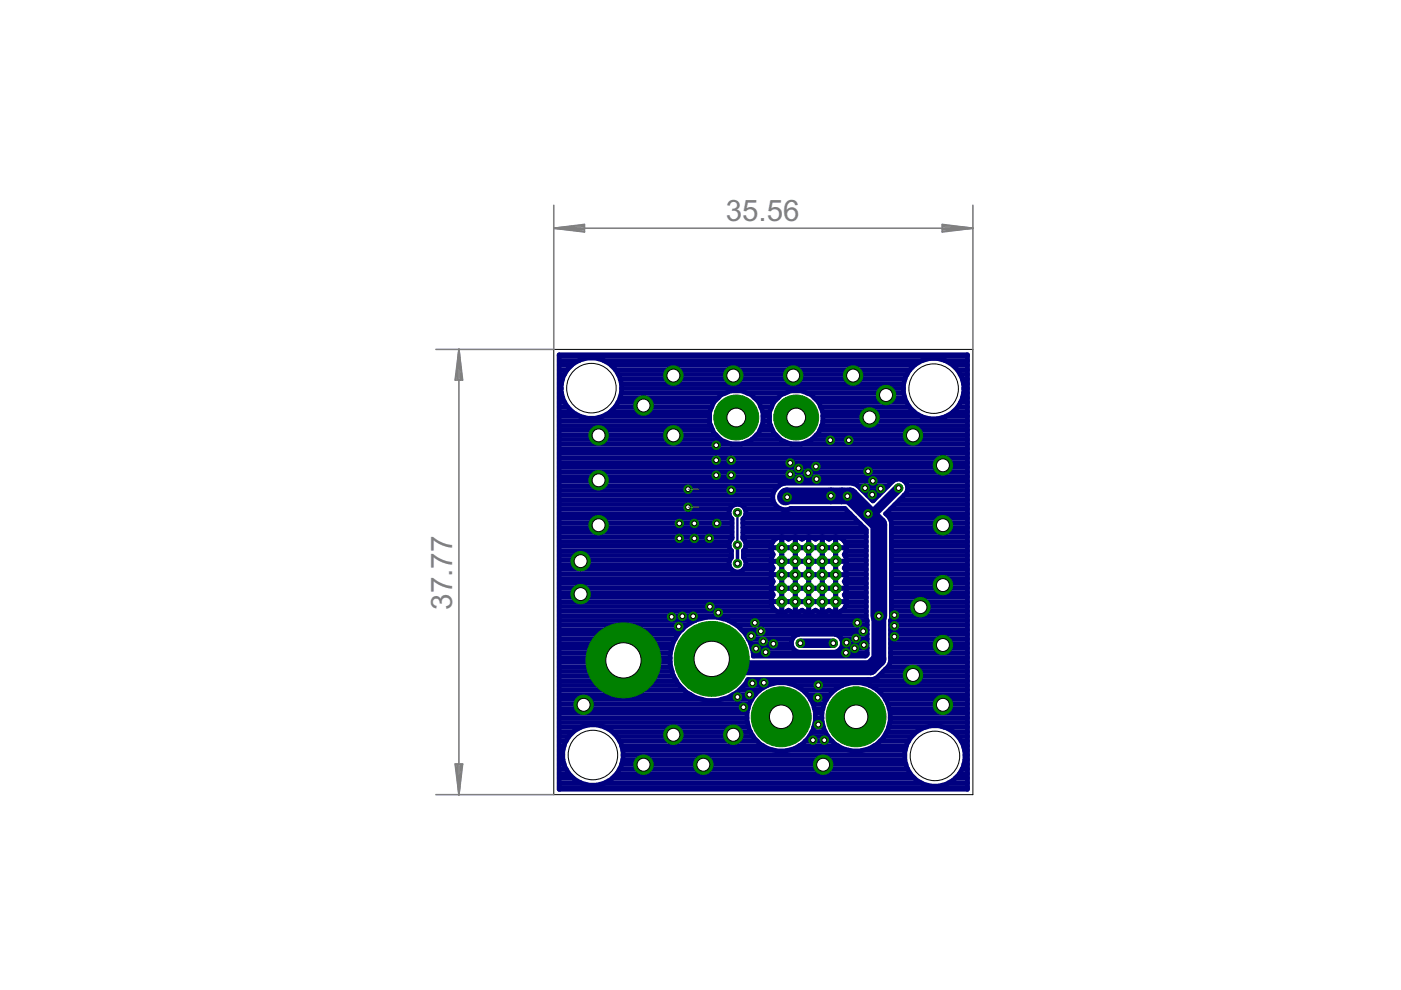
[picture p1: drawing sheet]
<svg xmlns="http://www.w3.org/2000/svg" width="297mm" height="210mm" viewBox="0 0 297 210" stroke-linecap="round" stroke-linejoin="round" font-family="sans-serif">
<defs><g id="words">
<g font-size="7" fill="#808080">
<text x="153.9" y="46.9">35.56</text>
<text x="95.9" y="129.3" transform="rotate(-90 95.9 129.3)">37.77</text>
</g>
</g></defs>
<g fill="none" stroke="#000080" stroke-width="1">
<path d="M118.6 75.2h86.5v92.1h-86.5zM118.6 79.4h1.1M118.6 78.4h1.6M118.6 77.4h2.6M118.6 76.5h4.1M118.6 75.5h86.5M128 76.5h67.5M129.6 77.4h64.3M130.5 78.4h62.4M131.1 79.4h61.2M195.5 76.5a6.4 6.4 0 0 0-2.7 9.8 6.4 6.4 0 0 0 10.3 0 6.4 6.4 0 0 0-2.7-9.8M195.5 76.5l1.6-.5h1.7l1.6 .5"/>
<path d="M200.4 76.5h4.7M202 77.4h3.1M203 78.4h2.1M203.6 79.4h1.5M118.6 94.1h86.5M118.6 99.1h86.5M118.6 98.1h86.5M118.6 97.1h86.5M118.6 96.1h86.5M118.6 95.1h86.5M118.6 93.2h34.2M118.6 92.2h33.2"/>
<path d="M118.6 91.2h32.5M118.6 90.2h32.1M118.6 89.2h31.9M118.6 88.3h4.3M118.6 87.3h2.7M118.6 86.3h1.7M118.6 85.3h1.1M118.6 84.3h.7M118.6 83.3h.4M118.6 82.4h.4M118.6 81.4h.4M118.6 80.4h.7"/>
<path d="M122.9 88.2a6.4 6.4 0 0 1-2.6-9.8 6.4 6.4 0 0 1 10.2 0 6.4 6.4 0 0 1-2.7 9.8M122.9 88.2l1.6 .5h1.7l1.6-.5M127.8 88.3h22.7M129.5 87.3h21M130.4 86.3h20.5M131 85.3h20.3M131.5 84.3h20.8M131.5 80.4h60.4M131.7 83.3h22.1M131.8 81.4h59.8M131.8 82.4h59.8M151.3 85.3a5.8 5.8 0 0 1 9.6 0 5.8 5.8 0 0 1-3.7 8.8"/>
<path d="M151.3 85.3a5.7 5.7 0 0 0 3.7 8.8M158.4 83.3h8.1M159.4 93.2h6.1M159.9 84.3h5.1M160.4 92.2h4.1M160.9 85.3h3.1M161.1 91.2h2.7M161.3 86.3h2.3M161.5 90.2h1.9M161.7 87.3h1.5M161.8 89.2h1.4M161.8 88.3h1.4"/>
<path d="M164 85.3a5.8 5.8 0 0 1 9.6 0M164 85.3a5.7 5.7 0 0 0 3.7 8.8M171.1 83.3h20.5M172.1 93.2h33M172.6 84.3h19.2M173.1 92.2h32M173.6 85.3a5.7 5.7 0 0 1-3.7 8.8M173.6 85.3h18.6M173.8 91.2h31.3M174 86.3h18.8M174.2 90.2h30.9M174.4 87.3h19.4"/>
<path d="M174.5 89.2h30.6M174.5 88.3h20.8M200.6 88.3h4.5M202.1 87.3h3M203.1 86.3h2M203.6 85.3h1.5M204 80.4h1.1M204 84.3h1.1M204.3 81.4h.8M204.3 83.3h.8M204.3 82.4h.8M118.6 113.8h36.6"/>
<path d="M118.6 119.7h36M118.6 118.8h36.1M118.6 117.8h36.5M118.6 116.8h36.5M118.6 115.8h36M118.6 114.8h36.1M118.6 112.9h36.6M118.6 111.9h36.6M118.6 110.9h36.6M118.6 109.9h36.5M118.6 108.9h36M118.6 107.9h36.1"/>
<path d="M118.6 107h37.3M118.6 106h45.3M118.6 105h45.3M118.6 104h45.6M118.6 103h46.5M118.6 102h70.7M118.6 101h86.5M118.6 100.1h86.5M155.1 116.8a1.72 1.72 0 0 1 .1-2.6v-4.1a1.8 1.8 0 0 1-.2-2.7 1.8 1.8 0 0 1 2.7 0 1.8 1.8 0 0 1-.2 2.7v4.1a1.73 1.73 0 0 1 .1 2.6M155.1 116.8v1.4a1.79 1.79 0 0 0 0 2.6 1.79 1.79 0 0 0 2.5 0 1.79 1.79 0 0 0 0-2.6v-1.4M156.8 107h7.5M157.5 113.8h26.2"/>
<path d="M157.5 112.9h26.2M157.5 111.9h25.7M157.5 110.9h24.7M157.6 117.8h6.2M157.6 116.8h6M157.7 109.9h23.5M158 107.9h7.7M158 118.8h5.5M158 114.8h5.9M158.1 119.7h5.5M158.1 115.8h5.4M158.1 108.9h22.1"/>
<path d="M163.5 119h16M163.5 116.1h16M163.5 118.8a2.27 2.27 0 0 0 .5 1.6 2.27 2.27 0 0 0 0 2.9l-.3 .3M163.6 116.8l.4 .8-.5 1.2M164.3 103.9l1-1 .9-.4h14.6l.9 .4 3.4 3.3 4.3-4.3a1.94 1.94 0 0 1 2.5 .2 1.94 1.94 0 0 1 .2 2.5l-4.3 4.3 .8 .8 .4 1v20.4l-.2 .5v8.7l-.4 .9-2.5 2.5-.9 .4h-26.4a8.9 8.9 0 0 1-13.7 2 8.9 8.9 0 0 1 .9-13.8 8.9 8.9 0 0 1 13.3 4l.6 2.2v.6h23.8l.4-.3v-7.2l-.2-.5v-18.8l-4.6-4.5h-11.4a2.68 2.68 0 0 1-3.3-.6 2.68 2.68 0 0 1-.1-3.3zM165.5 113.9a2.3 2.3 0 0 0-1.9 2.9M165.8 113.9v16M165.8 119.7h.1M165.8 118.8h.1M165.8 117.8h.1M165.8 116.8h.1M165.8 115.8h.1"/>
<path d="M165.8 114.8h.1M166 113.9l1.2 .4 1.2-.4M167.4 107.9h11.9M168.6 113.9v16M168.6 119.7h.1M168.6 118.8h.1M168.6 117.8h.1M168.6 116.8h.1M168.6 115.8h.1M168.6 114.8h.1M168.8 113.9l1.3 .4 1.1-.4M171.5 113.9v16"/>
<path d="M171.5 119.7h.1M171.5 118.8h.1M171.5 117.8h.1M171.5 116.8h.1M171.5 115.8h.1M171.5 114.8h.1M171.7 113.9l1.2 .4 1.2-.4M174.3 113.9v16M174.3 119.7h.1M174.3 118.8h.1M174.3 117.8h.1M174.3 116.8h.1"/>
<path d="M174.3 115.8h.1M174.3 114.8h.1M174.6 113.9l1.2 .4 1.2-.4M177.2 113.9v16M177.2 119.7h.1M177.2 118.8h.1M177.2 117.8h.1M177.2 116.8h.1M177.2 115.8h.1M177.2 114.8h.1M177.4 113.9a2.3 2.3 0 0 1 2 2.9M179 114.8h4.7"/>
<path d="M179.1 117.8h4.6M179.3 119.7h4.4M179.4 116.8l-.4 .8 .5 1.2M179.4 116.8h4.3M179.5 115.8h4.2M179.5 118.8a2.27 2.27 0 0 1-.5 1.6 2.27 2.27 0 0 1 0 2.9 2.3 2.3 0 0 1 0 2.8 2.3 2.3 0 0 1 0 2.9 2.3 2.3 0 0 1-2.9 .6M179.5 118.8h4.2M181.9 103h6.4M182.9 104h4.4M183.9 105h2.4M184.8 106h.6M187.8 108.9h17.3"/>
<path d="M188.7 109.9h16.4M188.8 107.9h16.3M189 113.8h16.1M189 119.7h16.1M189 118.8h16.1M189 117.8h16.1M189 116.8h16.1M189 115.8h16.1M189 114.8h16.1M189 112.9h16.1M189 111.9h16.1M189 110.9h16.1"/>
<path d="M189.7 107h15.4M190.7 106h14.4M191.7 105h13.4M191.7 102h13.4M192.4 104h12.7M192.4 103h12.7M118.6 134.5h25.1M118.6 139.4h23.5M118.6 138.4h23.5M118.6 137.5h23.8M118.6 136.5h24M118.6 135.5h24.6"/>
<path d="M118.6 133.5h26M118.6 132.5h27.1M118.6 131.6h28.8M118.6 130.6h65.1M118.6 129.6h46.1M118.6 128.6h45.1M118.6 127.6h44.9M118.6 126.6h45.1M118.6 125.6h45.1M118.6 124.7h44.9M118.6 123.7h45.1M118.6 122.7h45"/>
<path d="M118.6 121.7h44.9M118.6 120.7h36.5M154.4 131.6h29.4M156.1 132.5h27.8M157.2 133.5h26.7M157.6 120.7h6.2M158.1 134.5h11.1M158.7 135.5h9.3M159.2 136.5h8.6M159.4 137.5h8.7M159.7 138.4h24.2M163.5 121.9h16"/>
<path d="M163.5 124.7h16M163.5 127.6h16M163.7 123.6a2.23 2.23 0 0 0 .3 2.5 2.3 2.3 0 0 0 0 2.9 2.3 2.3 0 0 0 2.8 .6M165.8 129.6h.1M165.8 128.6h.1M165.8 127.6h.1M165.8 126.6h.1M165.8 125.6h.1M165.8 124.7h.1M165.8 123.7h.1M165.8 122.7h.1M165.8 121.7h.1"/>
<path d="M165.8 120.7h.1M166.8 129.6l.4-.2a2.3 2.3 0 0 0 2.9 0 2.29 2.29 0 0 0 2.8 0 2.29 2.29 0 0 0 2.9 0l.3 .2M166.9 129.6h.6M168.1 137.5l.5 .5 .7 .3h7.8l.7-.3 .5-.5M168.1 137.5a1.94 1.94 0 0 1 1.2-3h7.8a1.94 1.94 0 0 1 1.2 3M168.6 129.6h.1M168.6 128.6h.1M168.6 127.6h.1M168.6 126.6h.1M168.6 125.6h.1M168.6 124.7h.1M168.6 123.7h.1"/>
<path d="M168.6 122.7h.1M168.6 121.7h.1M168.6 120.7h.1M169.7 129.6h.7M171.5 129.6h.1M171.5 128.6h.1M171.5 127.6h.1M171.5 126.6h.1M171.5 125.6h.1M171.5 124.7h.1M171.5 123.7h.1M171.5 122.7h.1"/>
<path d="M171.5 121.7h.1M171.5 120.7h.1M172.6 129.6h.6M174.3 129.6h.1M174.3 128.6h.1M174.3 127.6h.1M174.3 126.6h.1M174.3 125.6h.1M174.3 124.7h.1M174.3 123.7h.1M174.3 122.7h.1M174.3 121.7h.1"/>
<path d="M174.3 120.7h.1M175.4 129.6h.7M177.1 134.5h6.8M177.2 129.6h.1M177.2 128.6h.1M177.2 127.6h.1M177.2 126.6h.1M177.2 125.6h.1M177.2 124.7h.1M177.2 123.7h.1M177.2 122.7h.1M177.2 121.7h.1"/>
<path d="M177.2 120.7h.1M178.3 137.5h5.6M178.3 129.6h5.4M178.4 135.5h5.5M178.6 136.5h5.3M179.2 120.7h4.5M179.2 128.6h4.5M179.2 123.7h4.5M179.3 126.6h4.4M179.3 125.6h4.4M179.3 122.7h4.4M179.5 127.6h4.2"/>
<path d="M179.5 124.7h4.2M179.5 121.7h4.2M188.8 134.5h16.3M188.8 139.4h16.3M188.8 138.4h16.3M188.8 137.5h16.3M188.8 136.5h16.3M188.8 135.5h16.3M188.8 133.5h16.3M188.8 132.5h16.3M188.8 131.6h16.3M189 130.6h16.1"/>
<path d="M189 129.6h16.1M189 128.6h16.1M189 127.6h16.1M189 126.6h16.1M189 125.6h16.1M189 124.7h16.1M189 123.7h16.1M189 122.7h16.1M189 121.7h16.1M189 120.7h16.1M118.6 159.1h.8M118.6 158.1h1"/>
<path d="M118.6 157.1h1.4M118.6 156.1h2M118.6 155.2h3M118.6 154.2h4.5M118.6 153.2h39.9M118.6 152.2h39.8M118.6 151.2h39.8M118.6 150.2h40M118.6 149.2h40.3M118.6 148.3h30.2M118.6 147.3h27.8M118.6 146.3h26.4"/>
<path d="M118.6 145.3h25.5M118.6 144.3h24.8M118.6 143.4h24.2M118.6 142.4h23.9M118.6 141.4h23.6M118.6 140.4h23.5M120.6 156.2a6.4 6.4 0 0 1 10.2 0M120.6 156.2a6.4 6.4 0 0 0 0 7.8M128.2 154.2h30.5M129.8 155.2h29.3M130.8 156.2a6.4 6.4 0 0 1 0 7.8M130.8 156.1h28.9"/>
<path d="M131.4 157.1h29.1M131.8 158.1h30M132.1 159.1h32.1M153 148.3h6.4M155.4 147.3h4.7M156.8 146.3h4.3M157.8 145.3h4.9M158.4 144.3h46.7M167 159.1h13.1M168.6 145.3h10M169.5 158.1h8.1M170.2 146.3h6.8"/>
<path d="M170.7 157.1h5.7M171.2 147.3h4.8M171.6 156.1h4M171.9 148.3h3.4M172.1 155.2h2.9M172.4 149.2h2.3M172.5 154.2h2.1M172.7 150.2h1.8M172.8 153.2h1.5M172.9 152.2h1.4M172.9 151.2h1.4M182.9 159.1h9"/>
<path d="M184.4 145.3h20.7M185.4 158.1h6.8M186.1 146.3h19M186.3 143.4h18.8M186.6 157.1h6.1M187 147.3h18.1M187.3 142.4h17.8M187.5 156.1h5.8M187.7 148.3h17.4M188 155.2h6.3M188.2 141.4h16.9M188.3 149.2h16.8"/>
<path d="M188.4 154.2h7.9M188.5 150.2h16.6M188.7 153.2h16.4M188.7 152.2h16.4M188.7 151.2h16.4M188.8 140.4h16.3M200.1 154.2h5M202.1 155.2h3M203.1 156.1h2M203.8 157.1h1.3M204.3 158.1h.8M204.5 159.1h.6"/>
<path d="M118.6 167h86.5M118.6 166h4.5M118.6 165h3M118.6 164h2M118.6 163h1.4M118.6 162.1h1M118.6 161.1h.8M118.6 160.1h.7M120.6 164a6.4 6.4 0 0 0 10.2 0M128.3 166h67M129.8 165h64.1M130.8 164h62.2"/>
<path d="M131.4 163h61M131.8 162.1h60.3M132.1 161.1h59.7M132.1 160.1h59.7M201.1 166h4M202.5 165h2.6M203.4 164h1.7M204 163h1.1M204.4 162.1h.7M204.6 161.1h.5M204.6 160.1h.5"/>
<circle cx="165.6" cy="152" r="7.3"/>
<circle cx="181.5" cy="152" r="7.3"/>
<circle cx="198.2" cy="160.3" r="6.4"/>
</g>
<path d="M156.4 115.5v4M166.5 105.4h.4M178.5 105.1l1.2 .1" fill="none" stroke="#000080" stroke-width=".76"/>
<path d="M156.4 108.7v6.8" fill="none" stroke="#000080" stroke-width=".51"/>
<path d="M166.5 105.4l.3-.3h13.4l6.1 6.1v19.4" fill="none" stroke="#000080" stroke-width="3.6"/>
<path d="M190.5 103.5l-5.6 5.6v.7M169.7 136.4h7" fill="none" stroke="#000080" stroke-width="2"/>
<path d="M186.3 130.6v9.2l-1.7 1.8h-31.8l-1.9-1.9" fill="none" stroke="#000080" stroke-width="3.2"/>
<circle cx="165.8" cy="127.6" r="1.14" fill="#008000" stroke="#008000" stroke-width=".21"/>
<circle cx="165.8" cy="127.6" r=".51" fill="#fff" stroke="#000" stroke-width=".21"/>
<circle cx="165.8" cy="121.9" r="1.14" fill="#008000" stroke="#008000" stroke-width=".21"/>
<circle cx="165.8" cy="121.9" r=".51" fill="#fff" stroke="#000" stroke-width=".21"/>
<circle cx="165.8" cy="124.7" r="1.14" fill="#008000" stroke="#008000" stroke-width=".21"/>
<circle cx="165.8" cy="124.7" r=".51" fill="#fff" stroke="#000" stroke-width=".21"/>
<circle cx="168.6" cy="124.7" r="1.14" fill="#008000" stroke="#008000" stroke-width=".21"/>
<circle cx="168.6" cy="124.7" r=".51" fill="#fff" stroke="#000" stroke-width=".21"/>
<circle cx="165.8" cy="119" r="1.14" fill="#008000" stroke="#008000" stroke-width=".21"/>
<circle cx="165.8" cy="119" r=".51" fill="#fff" stroke="#000" stroke-width=".21"/>
<circle cx="165.8" cy="116.1" r="1.14" fill="#008000" stroke="#008000" stroke-width=".21"/>
<circle cx="165.8" cy="116.1" r=".51" fill="#fff" stroke="#000" stroke-width=".21"/>
<circle cx="168.6" cy="116.1" r="1.14" fill="#008000" stroke="#008000" stroke-width=".21"/>
<circle cx="168.6" cy="116.1" r=".51" fill="#fff" stroke="#000" stroke-width=".21"/>
<circle cx="168.6" cy="119" r="1.14" fill="#008000" stroke="#008000" stroke-width=".21"/>
<circle cx="168.6" cy="119" r=".51" fill="#fff" stroke="#000" stroke-width=".21"/>
<circle cx="168.6" cy="121.9" r="1.14" fill="#008000" stroke="#008000" stroke-width=".21"/>
<circle cx="168.6" cy="121.9" r=".51" fill="#fff" stroke="#000" stroke-width=".21"/>
<circle cx="168.6" cy="127.6" r="1.14" fill="#008000" stroke="#008000" stroke-width=".21"/>
<circle cx="168.6" cy="127.6" r=".51" fill="#fff" stroke="#000" stroke-width=".21"/>
<circle cx="171.5" cy="127.6" r="1.14" fill="#008000" stroke="#008000" stroke-width=".21"/>
<circle cx="171.5" cy="127.6" r=".51" fill="#fff" stroke="#000" stroke-width=".21"/>
<circle cx="171.5" cy="124.7" r="1.14" fill="#008000" stroke="#008000" stroke-width=".21"/>
<circle cx="171.5" cy="124.7" r=".51" fill="#fff" stroke="#000" stroke-width=".21"/>
<circle cx="171.5" cy="121.9" r="1.14" fill="#008000" stroke="#008000" stroke-width=".21"/>
<circle cx="171.5" cy="121.9" r=".51" fill="#fff" stroke="#000" stroke-width=".21"/>
<circle cx="171.5" cy="119" r="1.14" fill="#008000" stroke="#008000" stroke-width=".21"/>
<circle cx="171.5" cy="119" r=".51" fill="#fff" stroke="#000" stroke-width=".21"/>
<circle cx="171.5" cy="116.1" r="1.14" fill="#008000" stroke="#008000" stroke-width=".21"/>
<circle cx="171.5" cy="116.1" r=".51" fill="#fff" stroke="#000" stroke-width=".21"/>
<circle cx="174.3" cy="116.1" r="1.14" fill="#008000" stroke="#008000" stroke-width=".21"/>
<circle cx="174.3" cy="116.1" r=".51" fill="#fff" stroke="#000" stroke-width=".21"/>
<circle cx="174.3" cy="119" r="1.14" fill="#008000" stroke="#008000" stroke-width=".21"/>
<circle cx="174.3" cy="119" r=".51" fill="#fff" stroke="#000" stroke-width=".21"/>
<circle cx="174.3" cy="121.9" r="1.14" fill="#008000" stroke="#008000" stroke-width=".21"/>
<circle cx="174.3" cy="121.9" r=".51" fill="#fff" stroke="#000" stroke-width=".21"/>
<circle cx="174.3" cy="124.7" r="1.14" fill="#008000" stroke="#008000" stroke-width=".21"/>
<circle cx="174.3" cy="124.7" r=".51" fill="#fff" stroke="#000" stroke-width=".21"/>
<circle cx="174.3" cy="127.6" r="1.14" fill="#008000" stroke="#008000" stroke-width=".21"/>
<circle cx="174.3" cy="127.6" r=".51" fill="#fff" stroke="#000" stroke-width=".21"/>
<circle cx="177.2" cy="127.6" r="1.14" fill="#008000" stroke="#008000" stroke-width=".21"/>
<circle cx="177.2" cy="127.6" r=".51" fill="#fff" stroke="#000" stroke-width=".21"/>
<circle cx="177.2" cy="124.7" r="1.14" fill="#008000" stroke="#008000" stroke-width=".21"/>
<circle cx="177.2" cy="124.7" r=".51" fill="#fff" stroke="#000" stroke-width=".21"/>
<circle cx="177.2" cy="121.9" r="1.14" fill="#008000" stroke="#008000" stroke-width=".21"/>
<circle cx="177.2" cy="121.9" r=".51" fill="#fff" stroke="#000" stroke-width=".21"/>
<circle cx="177.2" cy="119" r="1.14" fill="#008000" stroke="#008000" stroke-width=".21"/>
<circle cx="177.2" cy="119" r=".51" fill="#fff" stroke="#000" stroke-width=".21"/>
<circle cx="177.2" cy="116.1" r="1.14" fill="#008000" stroke="#008000" stroke-width=".21"/>
<circle cx="177.2" cy="116.1" r=".51" fill="#fff" stroke="#000" stroke-width=".21"/>
<circle cx="132.2" cy="140" r="7.9" fill="#008000" stroke="#008000" stroke-width=".21"/>
<circle cx="132.2" cy="140" r="3.7" fill="#fff" stroke="#000" stroke-width=".21"/>
<circle cx="142.8" cy="155.8" r="2.05" fill="#008000" stroke="#008000" stroke-width=".21"/>
<circle cx="142.8" cy="155.8" r="1.38" fill="#fff" stroke="#000" stroke-width=".21"/>
<circle cx="155.5" cy="155.8" r="2.05" fill="#008000" stroke="#008000" stroke-width=".21"/>
<circle cx="155.5" cy="155.8" r="1.38" fill="#fff" stroke="#000" stroke-width=".21"/>
<circle cx="199.9" cy="149.4" r="2.05" fill="#008000" stroke="#008000" stroke-width=".21"/>
<circle cx="199.9" cy="149.4" r="1.38" fill="#fff" stroke="#000" stroke-width=".21"/>
<circle cx="199.9" cy="136.8" r="2.05" fill="#008000" stroke="#008000" stroke-width=".21"/>
<circle cx="199.9" cy="136.8" r="1.38" fill="#fff" stroke="#000" stroke-width=".21"/>
<circle cx="193.6" cy="143.1" r="2.05" fill="#008000" stroke="#008000" stroke-width=".21"/>
<circle cx="193.6" cy="143.1" r="1.38" fill="#fff" stroke="#000" stroke-width=".21"/>
<circle cx="195.2" cy="128.7" r="2.05" fill="#008000" stroke="#008000" stroke-width=".21"/>
<circle cx="195.2" cy="128.7" r="1.38" fill="#fff" stroke="#000" stroke-width=".21"/>
<circle cx="199.9" cy="124.1" r="2.05" fill="#008000" stroke="#008000" stroke-width=".21"/>
<circle cx="199.9" cy="124.1" r="1.38" fill="#fff" stroke="#000" stroke-width=".21"/>
<circle cx="199.9" cy="111.4" r="2.05" fill="#008000" stroke="#008000" stroke-width=".21"/>
<circle cx="199.9" cy="111.4" r="1.38" fill="#fff" stroke="#000" stroke-width=".21"/>
<circle cx="199.9" cy="98.7" r="2.05" fill="#008000" stroke="#008000" stroke-width=".21"/>
<circle cx="199.9" cy="98.7" r="1.38" fill="#fff" stroke="#000" stroke-width=".21"/>
<circle cx="180.9" cy="79.6" r="2.05" fill="#008000" stroke="#008000" stroke-width=".21"/>
<circle cx="180.9" cy="79.6" r="1.38" fill="#fff" stroke="#000" stroke-width=".21"/>
<circle cx="142.8" cy="79.6" r="2.05" fill="#008000" stroke="#008000" stroke-width=".21"/>
<circle cx="142.8" cy="79.6" r="1.38" fill="#fff" stroke="#000" stroke-width=".21"/>
<circle cx="136.4" cy="86" r="2.05" fill="#008000" stroke="#008000" stroke-width=".21"/>
<circle cx="136.4" cy="86" r="1.38" fill="#fff" stroke="#000" stroke-width=".21"/>
<circle cx="187.9" cy="83.8" r="2.05" fill="#008000" stroke="#008000" stroke-width=".21"/>
<circle cx="187.9" cy="83.8" r="1.38" fill="#fff" stroke="#000" stroke-width=".21"/>
<circle cx="193.6" cy="92.3" r="2.05" fill="#008000" stroke="#008000" stroke-width=".21"/>
<circle cx="193.6" cy="92.3" r="1.38" fill="#fff" stroke="#000" stroke-width=".21"/>
<circle cx="123.1" cy="126" r="2.05" fill="#008000" stroke="#008000" stroke-width=".21"/>
<circle cx="123.1" cy="126" r="1.38" fill="#fff" stroke="#000" stroke-width=".21"/>
<circle cx="123.1" cy="119" r="2.05" fill="#008000" stroke="#008000" stroke-width=".21"/>
<circle cx="123.1" cy="119" r="1.38" fill="#fff" stroke="#000" stroke-width=".21"/>
<circle cx="180" cy="93.3" r=".89" fill="#008000" stroke="#008000" stroke-width=".21"/>
<circle cx="180" cy="93.3" r=".51" fill="#fff" stroke="#000" stroke-width=".21"/>
<circle cx="176" cy="93.3" r=".89" fill="#008000" stroke="#008000" stroke-width=".21"/>
<circle cx="176" cy="93.3" r=".51" fill="#fff" stroke="#000" stroke-width=".21"/>
<circle cx="184.4" cy="88.5" r="2.05" fill="#008000" stroke="#008000" stroke-width=".21"/>
<circle cx="184.4" cy="88.5" r="1.38" fill="#fff" stroke="#000" stroke-width=".21"/>
<circle cx="181.8" cy="132.1" r=".89" fill="#008000" stroke="#008000" stroke-width=".21"/>
<circle cx="181.8" cy="132.1" r=".51" fill="#fff" stroke="#000" stroke-width=".21"/>
<circle cx="183" cy="133.8" r=".89" fill="#008000" stroke="#008000" stroke-width=".21"/>
<circle cx="183" cy="133.8" r=".51" fill="#fff" stroke="#000" stroke-width=".21"/>
<circle cx="181.5" cy="135.4" r=".89" fill="#008000" stroke="#008000" stroke-width=".21"/>
<circle cx="181.5" cy="135.4" r=".51" fill="#fff" stroke="#000" stroke-width=".21"/>
<circle cx="164" cy="136.5" r=".89" fill="#008000" stroke="#008000" stroke-width=".21"/>
<circle cx="164" cy="136.5" r=".51" fill="#fff" stroke="#000" stroke-width=".21"/>
<circle cx="161.8" cy="136" r=".89" fill="#008000" stroke="#008000" stroke-width=".21"/>
<circle cx="161.8" cy="136" r=".51" fill="#fff" stroke="#000" stroke-width=".21"/>
<circle cx="161.3" cy="133.8" r=".89" fill="#008000" stroke="#008000" stroke-width=".21"/>
<circle cx="161.3" cy="133.8" r=".51" fill="#fff" stroke="#000" stroke-width=".21"/>
<circle cx="160" cy="132.1" r=".89" fill="#008000" stroke="#008000" stroke-width=".21"/>
<circle cx="160" cy="132.1" r=".51" fill="#fff" stroke="#000" stroke-width=".21"/>
<circle cx="162.3" cy="138.3" r=".89" fill="#008000" stroke="#008000" stroke-width=".21"/>
<circle cx="162.3" cy="138.3" r=".51" fill="#fff" stroke="#000" stroke-width=".21"/>
<circle cx="159.3" cy="134.9" r=".89" fill="#008000" stroke="#008000" stroke-width=".21"/>
<circle cx="159.3" cy="134.9" r=".51" fill="#fff" stroke="#000" stroke-width=".21"/>
<circle cx="160.3" cy="137.5" r=".89" fill="#008000" stroke="#008000" stroke-width=".21"/>
<circle cx="160.3" cy="137.5" r=".51" fill="#fff" stroke="#000" stroke-width=".21"/>
<circle cx="152.3" cy="129.9" r=".89" fill="#008000" stroke="#008000" stroke-width=".21"/>
<circle cx="152.3" cy="129.9" r=".51" fill="#fff" stroke="#000" stroke-width=".21"/>
<circle cx="150.5" cy="128.6" r=".89" fill="#008000" stroke="#008000" stroke-width=".21"/>
<circle cx="150.5" cy="128.6" r=".51" fill="#fff" stroke="#000" stroke-width=".21"/>
<circle cx="144" cy="114.2" r=".89" fill="#008000" stroke="#008000" stroke-width=".21"/>
<circle cx="144" cy="114.2" r=".51" fill="#fff" stroke="#000" stroke-width=".21"/>
<circle cx="155" cy="103.9" r=".89" fill="#008000" stroke="#008000" stroke-width=".21"/>
<circle cx="155" cy="103.9" r=".51" fill="#fff" stroke="#000" stroke-width=".21"/>
<circle cx="169.4" cy="101.6" r=".89" fill="#008000" stroke="#008000" stroke-width=".21"/>
<circle cx="169.4" cy="101.6" r=".51" fill="#fff" stroke="#000" stroke-width=".21"/>
<circle cx="173.1" cy="101.6" r=".89" fill="#008000" stroke="#008000" stroke-width=".21"/>
<circle cx="173.1" cy="101.6" r=".51" fill="#fff" stroke="#000" stroke-width=".21"/>
<circle cx="171.3" cy="100.3" r=".89" fill="#008000" stroke="#008000" stroke-width=".21"/>
<circle cx="171.3" cy="100.3" r=".51" fill="#fff" stroke="#000" stroke-width=".21"/>
<circle cx="167.5" cy="100.6" r=".89" fill="#008000" stroke="#008000" stroke-width=".21"/>
<circle cx="167.5" cy="100.6" r=".51" fill="#fff" stroke="#000" stroke-width=".21"/>
<circle cx="173" cy="98.9" r=".89" fill="#008000" stroke="#008000" stroke-width=".21"/>
<circle cx="173" cy="98.9" r=".51" fill="#fff" stroke="#000" stroke-width=".21"/>
<circle cx="169.3" cy="99.3" r=".89" fill="#008000" stroke="#008000" stroke-width=".21"/>
<circle cx="169.3" cy="99.3" r=".51" fill="#fff" stroke="#000" stroke-width=".21"/>
<circle cx="167.5" cy="98.1" r=".89" fill="#008000" stroke="#008000" stroke-width=".21"/>
<circle cx="167.5" cy="98.1" r=".51" fill="#fff" stroke="#000" stroke-width=".21"/>
<circle cx="184.9" cy="104.9" r=".89" fill="#008000" stroke="#008000" stroke-width=".21"/>
<circle cx="184.9" cy="104.9" r=".51" fill="#fff" stroke="#000" stroke-width=".21"/>
<circle cx="183.4" cy="103.5" r=".89" fill="#008000" stroke="#008000" stroke-width=".21"/>
<circle cx="183.4" cy="103.5" r=".51" fill="#fff" stroke="#000" stroke-width=".21"/>
<circle cx="186.7" cy="103.6" r=".89" fill="#008000" stroke="#008000" stroke-width=".21"/>
<circle cx="186.7" cy="103.6" r=".51" fill="#fff" stroke="#000" stroke-width=".21"/>
<circle cx="185.1" cy="102" r=".89" fill="#008000" stroke="#008000" stroke-width=".21"/>
<circle cx="185.1" cy="102" r=".51" fill="#fff" stroke="#000" stroke-width=".21"/>
<circle cx="184" cy="99.9" r=".89" fill="#008000" stroke="#008000" stroke-width=".21"/>
<circle cx="184" cy="99.9" r=".51" fill="#fff" stroke="#000" stroke-width=".21"/>
<circle cx="189.6" cy="130.4" r=".89" fill="#008000" stroke="#008000" stroke-width=".21"/>
<circle cx="189.6" cy="130.4" r=".51" fill="#fff" stroke="#000" stroke-width=".21"/>
<circle cx="189.6" cy="132.7" r=".89" fill="#008000" stroke="#008000" stroke-width=".21"/>
<circle cx="189.6" cy="132.7" r=".51" fill="#fff" stroke="#000" stroke-width=".21"/>
<circle cx="189.6" cy="135" r=".89" fill="#008000" stroke="#008000" stroke-width=".21"/>
<circle cx="189.6" cy="135" r=".51" fill="#fff" stroke="#000" stroke-width=".21"/>
<circle cx="173.5" cy="145.3" r=".89" fill="#008000" stroke="#008000" stroke-width=".21"/>
<circle cx="173.5" cy="145.3" r=".51" fill="#fff" stroke="#000" stroke-width=".21"/>
<circle cx="173.4" cy="147.9" r=".89" fill="#008000" stroke="#008000" stroke-width=".21"/>
<circle cx="173.4" cy="147.9" r=".51" fill="#fff" stroke="#000" stroke-width=".21"/>
<circle cx="173.5" cy="153.6" r=".89" fill="#008000" stroke="#008000" stroke-width=".21"/>
<circle cx="173.5" cy="153.6" r=".51" fill="#fff" stroke="#000" stroke-width=".21"/>
<circle cx="172.4" cy="156.9" r=".89" fill="#008000" stroke="#008000" stroke-width=".21"/>
<circle cx="172.4" cy="156.9" r=".51" fill="#fff" stroke="#000" stroke-width=".21"/>
<circle cx="174.8" cy="156.9" r=".89" fill="#008000" stroke="#008000" stroke-width=".21"/>
<circle cx="174.8" cy="156.9" r=".51" fill="#fff" stroke="#000" stroke-width=".21"/>
<circle cx="161.9" cy="144.8" r=".89" fill="#008000" stroke="#008000" stroke-width=".21"/>
<circle cx="161.9" cy="144.8" r=".51" fill="#fff" stroke="#000" stroke-width=".21"/>
<circle cx="159.5" cy="144.9" r=".89" fill="#008000" stroke="#008000" stroke-width=".21"/>
<circle cx="159.5" cy="144.9" r=".51" fill="#fff" stroke="#000" stroke-width=".21"/>
<circle cx="158.9" cy="147.3" r=".89" fill="#008000" stroke="#008000" stroke-width=".21"/>
<circle cx="158.9" cy="147.3" r=".51" fill="#fff" stroke="#000" stroke-width=".21"/>
<circle cx="156.4" cy="147.8" r=".89" fill="#008000" stroke="#008000" stroke-width=".21"/>
<circle cx="156.4" cy="147.8" r=".51" fill="#fff" stroke="#000" stroke-width=".21"/>
<circle cx="157.6" cy="149.9" r=".89" fill="#008000" stroke="#008000" stroke-width=".21"/>
<circle cx="157.6" cy="149.9" r=".51" fill="#fff" stroke="#000" stroke-width=".21"/>
<circle cx="147" cy="130.7" r=".89" fill="#008000" stroke="#008000" stroke-width=".21"/>
<circle cx="147" cy="130.7" r=".51" fill="#fff" stroke="#000" stroke-width=".21"/>
<circle cx="144.7" cy="130.7" r=".89" fill="#008000" stroke="#008000" stroke-width=".21"/>
<circle cx="144.7" cy="130.7" r=".51" fill="#fff" stroke="#000" stroke-width=".21"/>
<circle cx="143.9" cy="132.8" r=".89" fill="#008000" stroke="#008000" stroke-width=".21"/>
<circle cx="143.9" cy="132.8" r=".51" fill="#fff" stroke="#000" stroke-width=".21"/>
<circle cx="142.4" cy="130.8" r=".89" fill="#008000" stroke="#008000" stroke-width=".21"/>
<circle cx="142.4" cy="130.8" r=".51" fill="#fff" stroke="#000" stroke-width=".21"/>
<circle cx="155.5" cy="79.6" r="2.05" fill="#008000" stroke="#008000" stroke-width=".21"/>
<circle cx="155.5" cy="79.6" r="1.38" fill="#fff" stroke="#000" stroke-width=".21"/>
<circle cx="168.2" cy="79.6" r="2.05" fill="#008000" stroke="#008000" stroke-width=".21"/>
<circle cx="168.2" cy="79.6" r="1.38" fill="#fff" stroke="#000" stroke-width=".21"/>
<circle cx="179.5" cy="136.2" r=".89" fill="#008000" stroke="#008000" stroke-width=".21"/>
<circle cx="179.5" cy="136.2" r=".51" fill="#fff" stroke="#000" stroke-width=".21"/>
<circle cx="179.3" cy="138.4" r=".89" fill="#008000" stroke="#008000" stroke-width=".21"/>
<circle cx="179.3" cy="138.4" r=".51" fill="#fff" stroke="#000" stroke-width=".21"/>
<circle cx="183.2" cy="136.8" r=".89" fill="#008000" stroke="#008000" stroke-width=".21"/>
<circle cx="183.2" cy="136.8" r=".51" fill="#fff" stroke="#000" stroke-width=".21"/>
<circle cx="181.2" cy="137.5" r=".89" fill="#008000" stroke="#008000" stroke-width=".21"/>
<circle cx="181.2" cy="137.5" r=".51" fill="#fff" stroke="#000" stroke-width=".21"/>
<circle cx="145.9" cy="103.7" r=".89" fill="#008000" stroke="#008000" stroke-width=".21"/>
<circle cx="145.9" cy="103.7" r=".51" fill="#fff" stroke="#000" stroke-width=".21"/>
<circle cx="145.9" cy="107.5" r=".89" fill="#008000" stroke="#008000" stroke-width=".21"/>
<circle cx="145.9" cy="107.5" r=".51" fill="#fff" stroke="#000" stroke-width=".21"/>
<circle cx="155" cy="100.8" r=".89" fill="#008000" stroke="#008000" stroke-width=".21"/>
<circle cx="155" cy="100.8" r=".51" fill="#fff" stroke="#000" stroke-width=".21"/>
<circle cx="155" cy="97.6" r=".89" fill="#008000" stroke="#008000" stroke-width=".21"/>
<circle cx="155" cy="97.6" r=".51" fill="#fff" stroke="#000" stroke-width=".21"/>
<circle cx="151.8" cy="100.8" r=".89" fill="#008000" stroke="#008000" stroke-width=".21"/>
<circle cx="151.8" cy="100.8" r=".51" fill="#fff" stroke="#000" stroke-width=".21"/>
<circle cx="151.8" cy="97.6" r=".89" fill="#008000" stroke="#008000" stroke-width=".21"/>
<circle cx="151.8" cy="97.6" r=".51" fill="#fff" stroke="#000" stroke-width=".21"/>
<circle cx="151.8" cy="94.4" r=".89" fill="#008000" stroke="#008000" stroke-width=".21"/>
<circle cx="151.8" cy="94.4" r=".51" fill="#fff" stroke="#000" stroke-width=".21"/>
<circle cx="147.2" cy="114.2" r=".89" fill="#008000" stroke="#008000" stroke-width=".21"/>
<circle cx="147.2" cy="114.2" r=".51" fill="#fff" stroke="#000" stroke-width=".21"/>
<circle cx="150.4" cy="114.2" r=".89" fill="#008000" stroke="#008000" stroke-width=".21"/>
<circle cx="150.4" cy="114.2" r=".51" fill="#fff" stroke="#000" stroke-width=".21"/>
<circle cx="152" cy="111" r=".89" fill="#008000" stroke="#008000" stroke-width=".21"/>
<circle cx="152" cy="111" r=".51" fill="#fff" stroke="#000" stroke-width=".21"/>
<circle cx="147.2" cy="111" r=".89" fill="#008000" stroke="#008000" stroke-width=".21"/>
<circle cx="147.2" cy="111" r=".51" fill="#fff" stroke="#000" stroke-width=".21"/>
<circle cx="144" cy="111" r=".89" fill="#008000" stroke="#008000" stroke-width=".21"/>
<circle cx="144" cy="111" r=".51" fill="#fff" stroke="#000" stroke-width=".21"/>
<circle cx="142.8" cy="92.3" r="2.05" fill="#008000" stroke="#008000" stroke-width=".21"/>
<circle cx="142.8" cy="92.3" r="1.38" fill="#fff" stroke="#000" stroke-width=".21"/>
<circle cx="126.9" cy="92.3" r="2.05" fill="#008000" stroke="#008000" stroke-width=".21"/>
<circle cx="126.9" cy="92.3" r="1.38" fill="#fff" stroke="#000" stroke-width=".21"/>
<circle cx="126.9" cy="101.8" r="2.05" fill="#008000" stroke="#008000" stroke-width=".21"/>
<circle cx="126.9" cy="101.8" r="1.38" fill="#fff" stroke="#000" stroke-width=".21"/>
<circle cx="126.9" cy="111.4" r="2.05" fill="#008000" stroke="#008000" stroke-width=".21"/>
<circle cx="126.9" cy="111.4" r="1.38" fill="#fff" stroke="#000" stroke-width=".21"/>
<circle cx="123.7" cy="149.4" r="2.05" fill="#008000" stroke="#008000" stroke-width=".21"/>
<circle cx="123.7" cy="149.4" r="1.38" fill="#fff" stroke="#000" stroke-width=".21"/>
<circle cx="136.4" cy="162.1" r="2.05" fill="#008000" stroke="#008000" stroke-width=".21"/>
<circle cx="136.4" cy="162.1" r="1.38" fill="#fff" stroke="#000" stroke-width=".21"/>
<circle cx="149.1" cy="162.1" r="2.05" fill="#008000" stroke="#008000" stroke-width=".21"/>
<circle cx="149.1" cy="162.1" r="1.38" fill="#fff" stroke="#000" stroke-width=".21"/>
<circle cx="174.5" cy="162.1" r="2.05" fill="#008000" stroke="#008000" stroke-width=".21"/>
<circle cx="174.5" cy="162.1" r="1.38" fill="#fff" stroke="#000" stroke-width=".21"/>
<circle cx="156.1" cy="88.5" r="4.8" fill="#008000" stroke="#008000" stroke-width=".21"/>
<circle cx="156.1" cy="88.5" r="1.99" fill="#fff" stroke="#000" stroke-width=".21"/>
<circle cx="168.8" cy="88.5" r="4.8" fill="#008000" stroke="#008000" stroke-width=".21"/>
<circle cx="168.8" cy="88.5" r="1.99" fill="#fff" stroke="#000" stroke-width=".21"/>
<circle cx="150.9" cy="139.7" r="7.9" fill="#008000" stroke="#008000" stroke-width=".21"/>
<circle cx="150.9" cy="139.7" r="3.7" fill="#fff" stroke="#000" stroke-width=".21"/>
<circle cx="156.4" cy="115.5" r=".89" fill="#008000" stroke="#008000" stroke-width=".21"/>
<circle cx="156.4" cy="115.5" r=".51" fill="#fff" stroke="#000" stroke-width=".21"/>
<circle cx="156.4" cy="119.5" r=".89" fill="#008000" stroke="#008000" stroke-width=".21"/>
<circle cx="156.4" cy="119.5" r=".51" fill="#fff" stroke="#000" stroke-width=".21"/>
<circle cx="156.4" cy="108.7" r=".89" fill="#008000" stroke="#008000" stroke-width=".21"/>
<circle cx="156.4" cy="108.7" r=".51" fill="#fff" stroke="#000" stroke-width=".21"/>
<circle cx="166.9" cy="105.4" r=".89" fill="#008000" stroke="#008000" stroke-width=".21"/>
<circle cx="166.9" cy="105.4" r=".51" fill="#fff" stroke="#000" stroke-width=".21"/>
<circle cx="186.3" cy="130.6" r=".89" fill="#008000" stroke="#008000" stroke-width=".21"/>
<circle cx="186.3" cy="130.6" r=".51" fill="#fff" stroke="#000" stroke-width=".21"/>
<circle cx="176.2" cy="105.1" r=".89" fill="#008000" stroke="#008000" stroke-width=".21"/>
<circle cx="176.2" cy="105.1" r=".51" fill="#fff" stroke="#000" stroke-width=".21"/>
<circle cx="179.7" cy="105.2" r=".89" fill="#008000" stroke="#008000" stroke-width=".21"/>
<circle cx="179.7" cy="105.2" r=".51" fill="#fff" stroke="#000" stroke-width=".21"/>
<circle cx="184" cy="108.9" r=".89" fill="#008000" stroke="#008000" stroke-width=".21"/>
<circle cx="184" cy="108.9" r=".51" fill="#fff" stroke="#000" stroke-width=".21"/>
<circle cx="190.5" cy="103.5" r=".89" fill="#008000" stroke="#008000" stroke-width=".21"/>
<circle cx="190.5" cy="103.5" r=".51" fill="#fff" stroke="#000" stroke-width=".21"/>
<circle cx="165.6" cy="152" r="6.4" fill="#008000" stroke="#008000" stroke-width=".21"/>
<circle cx="165.6" cy="152" r="2.5" fill="#fff" stroke="#000" stroke-width=".21"/>
<circle cx="169.7" cy="136.4" r=".89" fill="#008000" stroke="#008000" stroke-width=".21"/>
<circle cx="169.7" cy="136.4" r=".51" fill="#fff" stroke="#000" stroke-width=".21"/>
<circle cx="176.7" cy="136.4" r=".89" fill="#008000" stroke="#008000" stroke-width=".21"/>
<circle cx="176.7" cy="136.4" r=".51" fill="#fff" stroke="#000" stroke-width=".21"/>
<circle cx="181.5" cy="152" r="6.4" fill="#008000" stroke="#008000" stroke-width=".21"/>
<circle cx="181.5" cy="152" r="2.5" fill="#fff" stroke="#000" stroke-width=".21"/>
<path d="M145.9 103.7h2.3M145.9 107.5h2.3" fill="none" stroke="#808000" stroke-width=".21"/>
<g fill="none" stroke="#000" stroke-width=".21">
<path d="M117.4 74.1h88.9v94.4h-88.9z"/>
<circle cx="125.4" cy="82.3" r="5.2"/>
<circle cx="198" cy="82.4" r="5.2"/>
<circle cx="125.7" cy="160.1" r="5.2"/>
<circle cx="198.2" cy="160.3" r="5.2"/>
</g>
<g fill="none" stroke="#808080" stroke-width=".34">
<path d="M117.4 43.5v30.6h-25M117.4 48.4h88.9M117.4 48.4l6.5-.8v1.6zM117.4 48.4l6.5 .3M117.4 48.4l6.5 .6M123.9 48.1l-6.5 .3M123.9 47.7l-6.5 .7M199.8 47.6l6.5 .8-6.5 .8zM199.8 48.1l6.5 .3M199.8 47.7l6.5 .7M206.3 43.5v30.6M206.3 48.4l-6.5 .3"/>
<path d="M206.3 48.4l-6.5 .6M97.3 74.1v94.4M97.3 74.1l.8 6.5h-1.6zM97.3 74.1l-.3 6.5M97.3 74.1l.3 6.5M97.3 74.1l-.7 6.5M97.3 74.1l.6 6.5M92.4 168.5h25M96.5 162h1.6l-.8 6.5zM96.6 162l.7 6.5M97 162l.3 6.5M97.6 162l-.3 6.5"/>
<path d="M97.9 162l-.6 6.5"/>
</g>
<use href="#words"/>
</svg>
